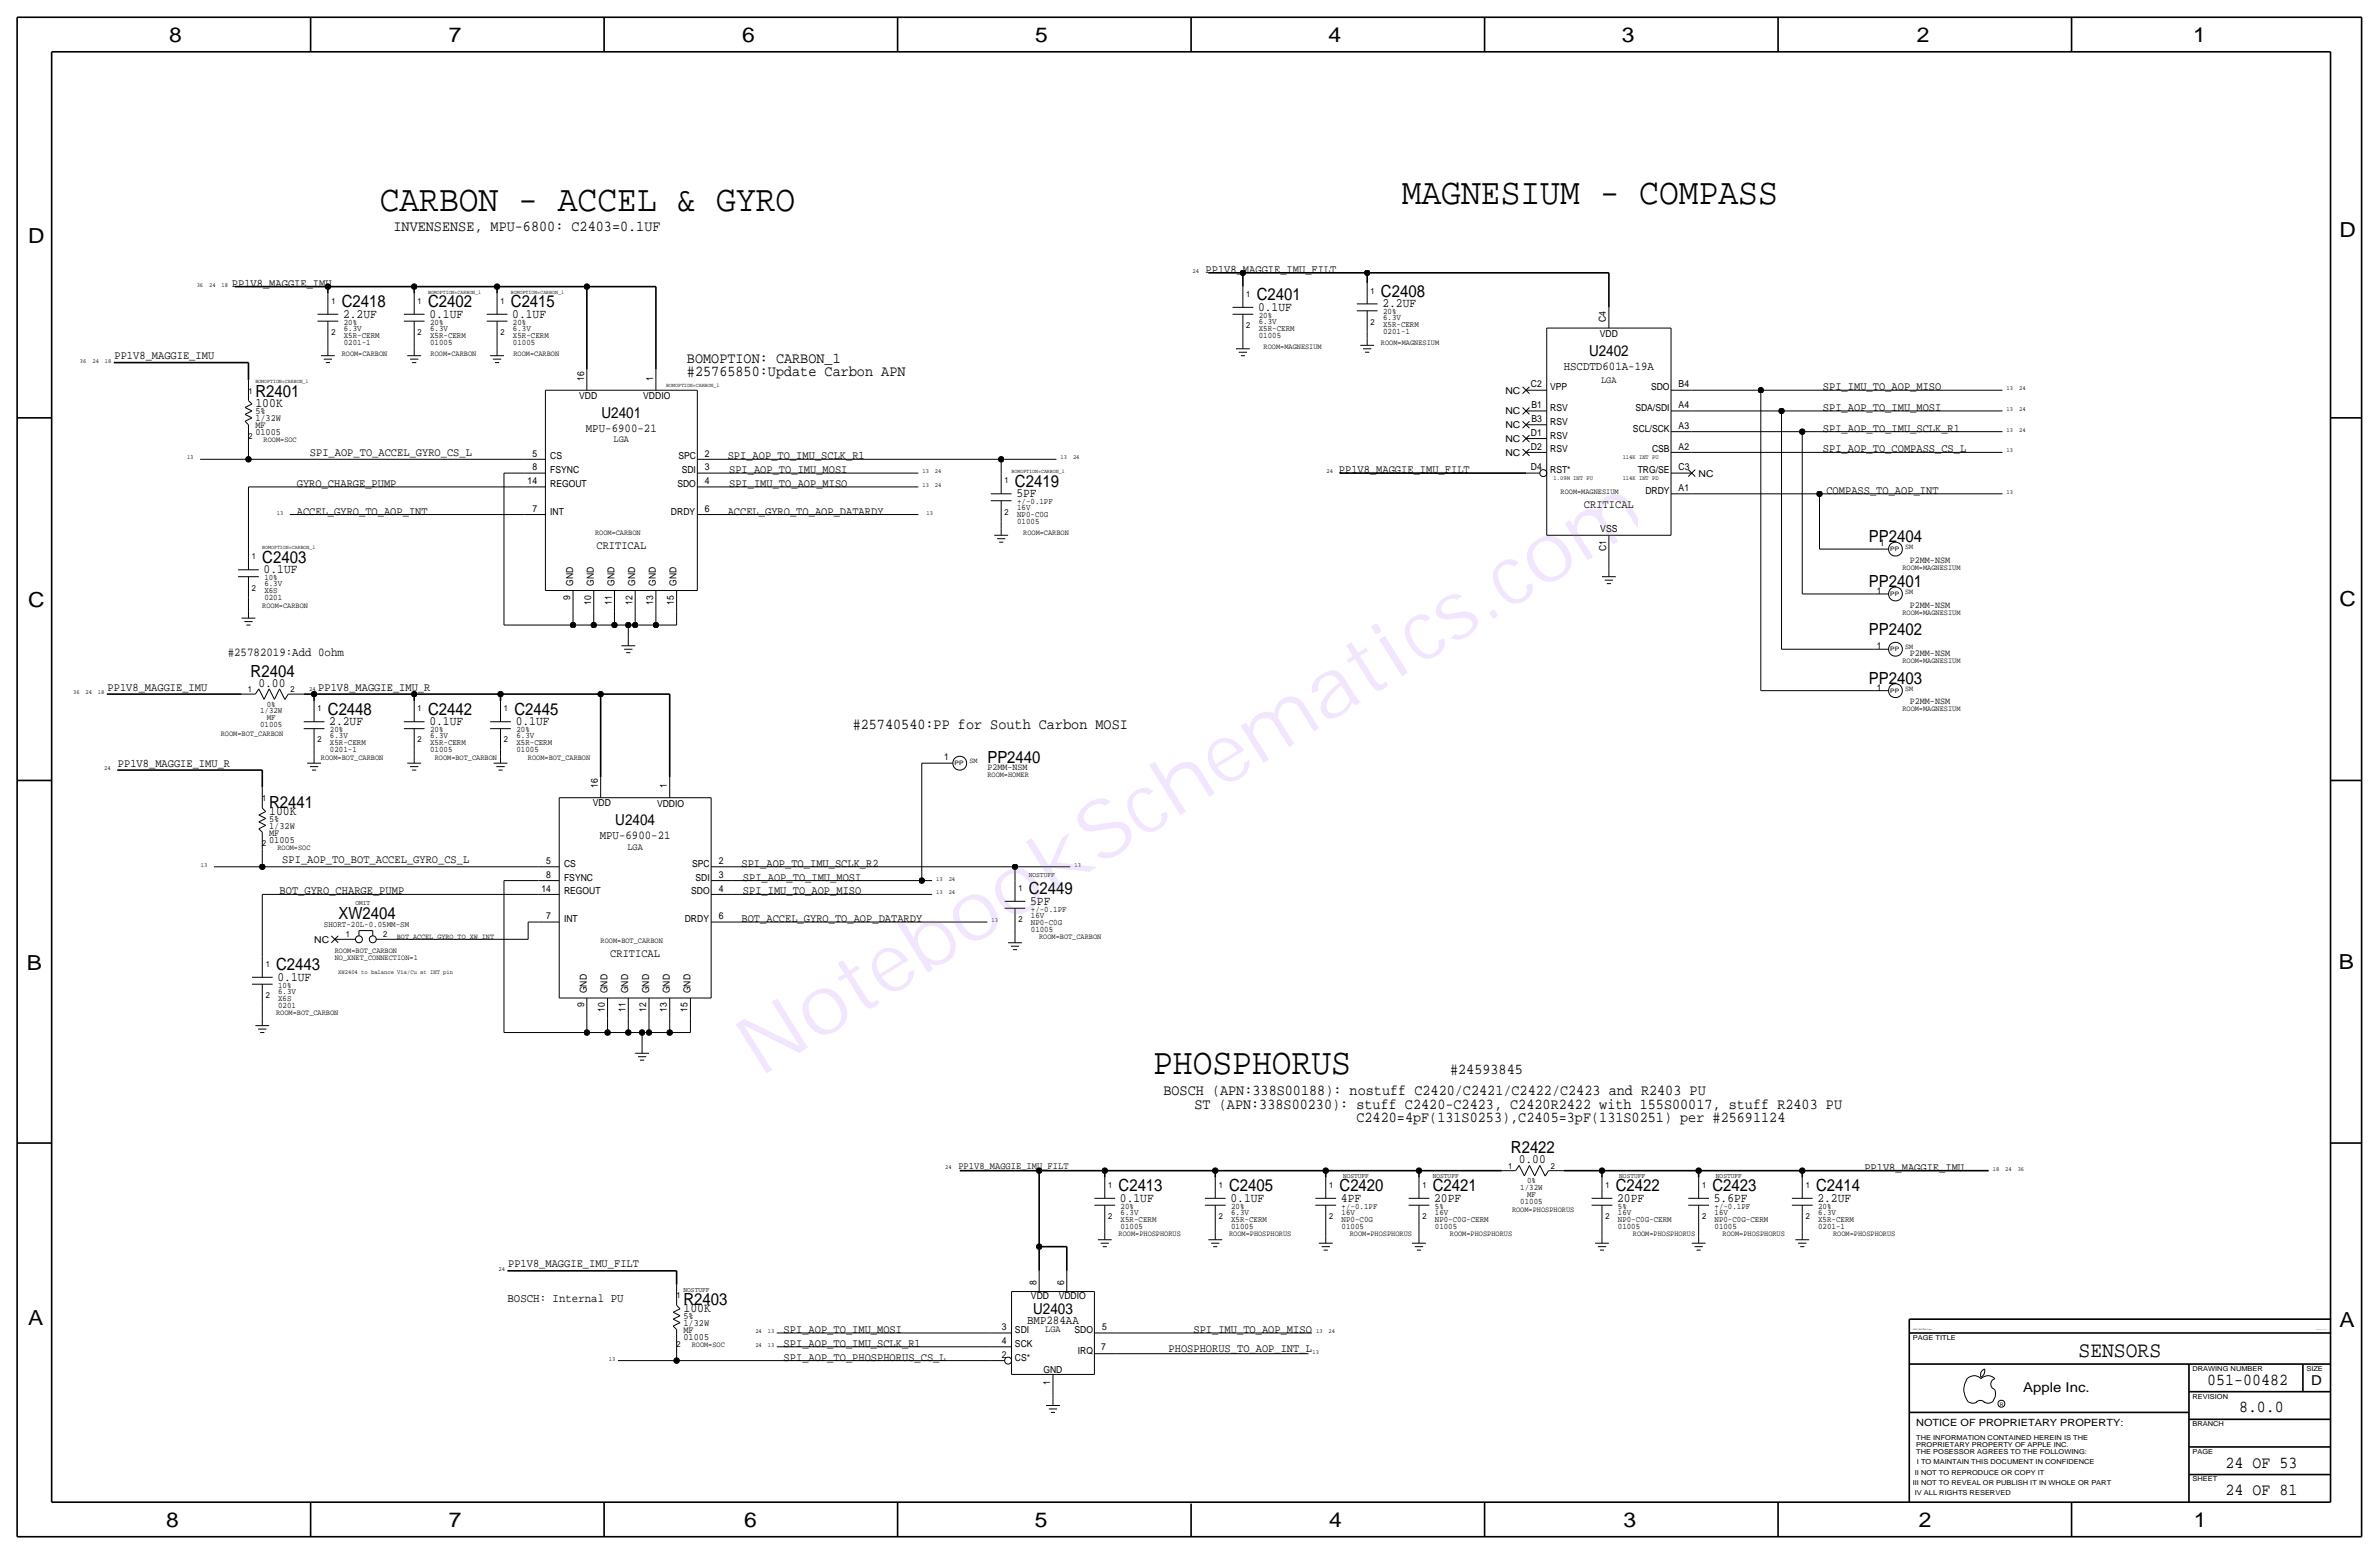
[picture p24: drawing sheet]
<svg xmlns="http://www.w3.org/2000/svg" width="875mm" height="572mm" viewBox="0 0 875 572" stroke-linecap="round" stroke-linejoin="round" font-family="sans-serif">
<defs><g id="words">
<text font-size="30.2" fill="#9f40ff" x="279.3" y="396.5" transform="rotate(-32 279.3 396.5)">NotebookSchematics.com</text>
<g font-size="13.6">
<text x="139.6" y="77.5">CARBON - ACCEL &amp; GYRO</text>
<text x="515.6" y="74.9">MAGNESIUM - COMPASS</text>
<text x="424.1" y="395">PHOSPHORUS</text>
</g>
<text font-size="8.1" x="764.5" y="499.1">SENSORS</text>
<g font-size="7.6">
<text x="62.2" y="15.5">8</text>
<text x="165" y="15.5">7</text>
<text x="273" y="15.5">6</text>
<text x="380.7" y="15.5">5</text>
<text x="488.6" y="15.5">4</text>
<text x="596.6" y="15.5">3</text>
<text x="705.1" y="15.5">2</text>
<text x="806.7" y="15.5">1</text>
<text x="10.4" y="89.4">D</text>
<text x="860.5" y="87.1">D</text>
<text x="10.4" y="223.3">C</text>
<text x="860.5" y="222.8">C</text>
<text x="9.8" y="356.6">B</text>
<text x="860.3" y="356.4">B</text>
<text x="10.4" y="487.4">A</text>
<text x="860.5" y="488.2">A</text>
<text x="61.2" y="561.6">8</text>
<text x="165" y="561.6">7</text>
<text x="273.8" y="561.6">6</text>
<text x="380.7" y="561.6">5</text>
<text x="488.9" y="561.6">4</text>
<text x="597.1" y="561.6">3</text>
<text x="705.8" y="561.6">2</text>
<text x="806.9" y="561.6">1</text>
</g>
<g font-size="6.2">
<text x="125.7" y="113">C2418</text>
<text x="157.4" y="113">C2402</text>
<text x="187.9" y="113">C2415</text>
<text x="462.2" y="110.5">C2401</text>
<text x="507.9" y="109.2">C2408</text>
<text x="93.9" y="146.1">R2401</text>
<text x="373.3" y="179.1">C2419</text>
<text x="687.4" y="199.4">PP2404</text>
<text x="96.5" y="207">C2403</text>
<text x="687.4" y="215.9">PP2401</text>
<text x="687.4" y="233.7">PP2402</text>
<text x="92.2" y="248.9">R2404</text>
<text x="687.4" y="251.5">PP2403</text>
<text x="120.6" y="262.9">C2448</text>
<text x="157.4" y="262.9">C2442</text>
<text x="189.2" y="262.9">C2445</text>
<text x="363.2" y="280.7">PP2440</text>
<text x="99" y="297.2">R2441</text>
<text x="378.4" y="328.9">C2449</text>
<text x="124.5" y="338.1">XW2404</text>
<text x="101.5" y="356.9">C2443</text>
<text x="555.7" y="424.2">R2422</text>
<text x="411.4" y="438.2">C2413</text>
<text x="452.1" y="438.2">C2405</text>
<text x="492.7" y="438.2">C2420</text>
<text x="527" y="438.2">C2421</text>
<text x="594.3" y="438.2">C2422</text>
<text x="629.9" y="438.2">C2423</text>
<text x="668" y="438.2">C2414</text>
<text x="251.4" y="480.1">R2403</text>
<text x="811.9" y="509.3">051-00482</text>
<text x="823.6" y="519.4">8.0.0</text>
<text x="818.6" y="539.7">24 OF 53</text>
<text x="818.6" y="549.9">24 OF 81</text>
</g>
<g font-size="5.6">
<text x="144.7" y="85.1">INVENSENSE, MPU-6800: C2403=0.1UF</text>
<text x="584.5" y="130.8">U2402</text>
<text x="252.7" y="133.4">BOMOPTION: CARBON_1</text>
<text x="252.7" y="138.4">#25765850:Update Carbon APN</text>
<text x="221.2" y="153.7">U2401</text>
<text x="313.6" y="268">#25740540:PP for South Carbon MOSI</text>
<text x="226.3" y="303.5">U2404</text>
<text x="533.4" y="395">#24593845</text>
<text x="427.9" y="402.6">BOSCH (APN:338S00188): nostuff C2420/C2421/C2422/C2423 and R2403 PU</text>
<text x="439.4" y="407.7">ST (APN:338S00230): stuff C2420-C2423, C2420R2422 with 155S00017, stuff R2403 PU</text>
<text x="498.9" y="412.8">C2420=4pF(131S0253),C2405=3pF(131S0251) per #25691124</text>
<text x="380" y="483.4">U2403</text>
</g>
<g font-size="5">
<text x="850.1" y="509.3">D</text>
<text x="744.2" y="511.8">Apple Inc.</text>
</g>
<g font-size="4.7">
<text x="508.5" y="113">2.2UF</text>
<text x="126.2" y="116.8">2.2UF</text>
<text x="157.9" y="116.8">0.1UF</text>
<text x="188.4" y="116.8">0.1UF</text>
<text x="462.7" y="114.3">0.1UF</text>
<text x="93.9" y="149.9">100K</text>
<text x="373.8" y="182.9">5PF</text>
<text x="97" y="210.8">0.1UF</text>
<text x="95" y="252.5">0.00</text>
<text x="121.1" y="266.7">2.2UF</text>
<text x="157.9" y="266.7">0.1UF</text>
<text x="189.7" y="266.7">0.1UF</text>
<text x="99" y="299.7">100K</text>
<text x="378.9" y="332.7">5PF</text>
<text x="102.1" y="360.7">0.1UF</text>
<text x="558.6" y="427.7">0.00</text>
<text x="411.9" y="442">0.1UF</text>
<text x="452.6" y="442">0.1UF</text>
<text x="493.2" y="442">4PF</text>
<text x="527.5" y="442">20PF</text>
<text x="594.8" y="442">20PF</text>
<text x="630.4" y="442">5.6PF</text>
<text x="668.5" y="442">2.2UF</text>
<text x="251.4" y="482.6">100K</text>
</g>
<g font-size="4.4">
<text x="575.2" y="135.9">HSCDTD601A-19A</text>
<text x="215.5" y="158.8">MPU-6900-21</text>
<text x="83.8" y="241.3">#25782019:Add 0ohm</text>
<text x="220.6" y="308.6">MPU-6900-21</text>
<text x="186.6" y="478.8">BOSCH: Internal PU</text>
<text x="377.8" y="486.9">BMP284AA</text>
</g>
<g font-size="4.3">
<text x="443.4" y="100.3">PP1V8_MAGGIE_IMU_FILT</text>
<text x="85.3" y="105.4">PP1V8_MAGGIE_IMU</text>
<text x="42.1" y="132.1">PP1V8_MAGGIE_IMU</text>
<text x="670.5" y="143.5">SPI_IMU_TO_AOP_MISO</text>
<text x="670.5" y="151.1">SPI_AOP_TO_IMU_MOSI</text>
<text x="670.5" y="158.7">SPI_AOP_TO_IMU_SCLK_R1</text>
<text x="114" y="167.6">SPI_AOP_TO_ACCEL_GYRO_CS_L</text>
<text x="670.5" y="166.4">SPI_AOP_TO_COMPASS_CS_L</text>
<text x="267.7" y="168.9">SPI_AOP_TO_IMU_SCLK_R1</text>
<text x="268.2" y="174">SPI_AOP_TO_IMU_MOSI</text>
<text x="492.5" y="174">PP1V8_MAGGIE_IMU_FILT</text>
<text x="109.2" y="179.1">GYRO_CHARGE_PUMP</text>
<text x="268.2" y="179.1">SPI_IMU_TO_AOP_MISO</text>
<text x="671.8" y="181.6">COMPASS_TO_AOP_INT</text>
<text x="109.2" y="189.2">ACCEL_GYRO_TO_AOP_INT</text>
<text x="267.7" y="189.2">ACCEL_GYRO_TO_AOP_DATARDY</text>
<text x="582.6" y="186.7">CRITICAL</text>
<text x="219.4" y="201.9">CRITICAL</text>
<text x="39.6" y="254">PP1V8_MAGGIE_IMU</text>
<text x="117" y="254">PP1V8_MAGGIE_IMU_R</text>
<text x="43.4" y="281.9">PP1V8_MAGGIE_IMU_R</text>
<text x="103.8" y="317.5">SPI_AOP_TO_BOT_ACCEL_GYRO_CS_L</text>
<text x="272.7" y="318.8">SPI_AOP_TO_IMU_SCLK_R2</text>
<text x="273.3" y="323.9">SPI_AOP_TO_IMU_MOSI</text>
<text x="102.8" y="328.9">BOT_GYRO_CHARGE_PUMP</text>
<text x="273.3" y="328.9">SPI_IMU_TO_AOP_MISO</text>
<text x="272.7" y="339.1">BOT_ACCEL_GYRO_TO_AOP_DATARDY</text>
<text x="224.5" y="351.8">CRITICAL</text>
<text x="685.7" y="430.5">PP1V8_MAGGIE_IMU</text>
<text x="186.9" y="466.1">PP1V8_MAGGIE_IMU_FILT</text>
<text x="288.2" y="490.2">SPI_AOP_TO_IMU_MOSI</text>
<text x="439" y="490.2">SPI_IMU_TO_AOP_MISO</text>
<text x="288.2" y="495.3">SPI_AOP_TO_IMU_SCLK_R1</text>
<text x="429.8" y="497.3">PHOSPHORUS_TO_AOP_INT_L</text>
<text x="288.2" y="500.4">SPI_AOP_TO_PHOSPHORUS_CS_L</text>
</g>
<text font-size="3.7" x="704.8" y="524.5">NOTICE OF PROPRIETARY PROPERTY:</text>
<text font-size="3.6" x="352.5" y="430">PP1V8_MAGGIE_IMU_FILT</text>
<g font-size="3.5">
<text x="590.7" y="118.4" transform="rotate(-90 590.7 118.4)">C4</text>
<text x="588.4" y="124">VDD</text>
<text x="214.8" y="140" transform="rotate(-90 214.8 140)">16</text>
<text x="240.2" y="140" transform="rotate(-90 240.2 140)">1</text>
<text x="563.1" y="142.5">C2</text>
<text x="570.2" y="143.5">VPP</text>
<text x="588.9" y="141">LGA</text>
<text x="607.3" y="143.5">SDO</text>
<text x="617.4" y="142.5">B4</text>
<text x="213" y="146.6">VDD</text>
<text x="236.6" y="146.8">VDDIO</text>
<text x="553.7" y="144.8">NC</text>
<text x="93.9" y="152.4">5%</text>
<text x="93.9" y="154.9">1/32W</text>
<text x="553.7" y="152.4">NC</text>
<text x="563.3" y="155.2">B3</text>
<text x="563.3" y="150.1">B1</text>
<text x="570.2" y="151.1">RSV</text>
<text x="601.5" y="151.1">SDA/SDI</text>
<text x="617.4" y="150.1">A4</text>
<text x="93.9" y="157.5">MF</text>
<text x="93.9" y="160">01005</text>
<text x="553.7" y="157.5">NC</text>
<text x="563.1" y="160.3">D1</text>
<text x="570.2" y="156.2">RSV</text>
<text x="570.2" y="161.3">RSV</text>
<text x="600.6" y="158.8">SCL/SCK</text>
<text x="617.4" y="157.7">A3</text>
<text x="195.8" y="167.9">5</text>
<text x="225.7" y="162.6">LGA</text>
<text x="259.3" y="167.9">2</text>
<text x="553.7" y="167.6">NC</text>
<text x="553.7" y="162.6">NC</text>
<text x="563.1" y="165.3">D2</text>
<text x="570.2" y="166.4">RSV</text>
<text x="607.6" y="166.4">CSB</text>
<text x="617.4" y="165.3">A2</text>
<text x="195.8" y="173">8</text>
<text x="202.4" y="168.9">CS</text>
<text x="202.4" y="174">FSYNC</text>
<text x="249.5" y="168.9">SPC</text>
<text x="250.7" y="174">SDI</text>
<text x="259.3" y="173">3</text>
<text x="563.1" y="173">D4</text>
<text x="570.2" y="174">RST*</text>
<text x="602.4" y="174">TRG/SE</text>
<text x="617.4" y="173">C3</text>
<text x="194.1" y="178.1">14</text>
<text x="202.4" y="179.1">REGOUT</text>
<text x="249.2" y="179.1">SDO</text>
<text x="259.3" y="178.1">4</text>
<text x="624.8" y="175.3">NC</text>
<text x="605.2" y="181.6">DRDY</text>
<text x="617.4" y="180.6">A1</text>
<text x="195.8" y="188.2">7</text>
<text x="202.4" y="189.2">INT</text>
<text x="246.8" y="189.2">DRDY</text>
<text x="259.3" y="188.2">6</text>
<text x="588.6" y="195.6">VSS</text>
<text x="590.8" y="202.6" transform="rotate(-90 590.8 202.6)">C1</text>
<text x="691.4" y="200.9">1</text>
<text x="702.5" y="207">P2MM-NSM</text>
<text x="210.8" y="215.4" transform="rotate(-90 210.8 215.4)">GND</text>
<text x="218.4" y="215.4" transform="rotate(-90 218.4 215.4)">GND</text>
<text x="226" y="215.4" transform="rotate(-90 226 215.4)">GND</text>
<text x="233.6" y="215.4" transform="rotate(-90 233.6 215.4)">GND</text>
<text x="241.3" y="215.4" transform="rotate(-90 241.3 215.4)">GND</text>
<text x="248.9" y="215.4" transform="rotate(-90 248.9 215.4)">GND</text>
<text x="209.8" y="220.7" transform="rotate(-90 209.8 220.7)">9</text>
<text x="690.4" y="218.4">1</text>
<text x="217.4" y="222.4" transform="rotate(-90 217.4 222.4)">10</text>
<text x="225" y="222.4" transform="rotate(-90 225 222.4)">11</text>
<text x="232.6" y="222.4" transform="rotate(-90 232.6 222.4)">12</text>
<text x="240.2" y="222.4" transform="rotate(-90 240.2 222.4)">13</text>
<text x="247.9" y="222.4" transform="rotate(-90 247.9 222.4)">15</text>
<text x="702.5" y="223.5">P2MM-NSM</text>
<text x="690.4" y="238.8">1</text>
<text x="702.5" y="241.3">P2MM-NSM</text>
<text x="690.4" y="254">1</text>
<text x="702.5" y="259.1">P2MM-NSM</text>
<text x="347.2" y="279.7">1</text>
<text x="363.2" y="283.2">P2MM-NSM</text>
<text x="219.9" y="289.8" transform="rotate(-90 219.9 289.8)">16</text>
<text x="245.3" y="289.8" transform="rotate(-90 245.3 289.8)">1</text>
<text x="218.1" y="296.4">VDD</text>
<text x="241.7" y="296.6">VDDIO</text>
<text x="99" y="302.3">5%</text>
<text x="99" y="304.8">1/32W</text>
<text x="99" y="309.9">01005</text>
<text x="99" y="307.3">MF</text>
<text x="200.9" y="317.8">5</text>
<text x="230.8" y="312.4">LGA</text>
<text x="264.4" y="317.8">2</text>
<text x="200.9" y="322.8">8</text>
<text x="207.5" y="318.8">CS</text>
<text x="207.5" y="323.9">FSYNC</text>
<text x="254.6" y="318.8">SPC</text>
<text x="255.8" y="323.9">SDI</text>
<text x="264.4" y="322.8">3</text>
<text x="199.1" y="327.9">14</text>
<text x="207.5" y="328.9">REGOUT</text>
<text x="254.2" y="328.9">SDO</text>
<text x="264.4" y="327.9">4</text>
<text x="200.9" y="338.1">7</text>
<text x="207.5" y="339.1">INT</text>
<text x="251.9" y="339.1">DRDY</text>
<text x="264.4" y="338.1">6</text>
<text x="115.6" y="346.7">NC</text>
<text x="215.9" y="365.3" transform="rotate(-90 215.9 365.3)">GND</text>
<text x="223.5" y="365.3" transform="rotate(-90 223.5 365.3)">GND</text>
<text x="231.1" y="365.3" transform="rotate(-90 231.1 365.3)">GND</text>
<text x="238.7" y="365.3" transform="rotate(-90 238.7 365.3)">GND</text>
<text x="246.3" y="365.3" transform="rotate(-90 246.3 365.3)">GND</text>
<text x="253.9" y="365.3" transform="rotate(-90 253.9 365.3)">GND</text>
<text x="214.8" y="370.5" transform="rotate(-90 214.8 370.5)">9</text>
<text x="222.5" y="372.3" transform="rotate(-90 222.5 372.3)">10</text>
<text x="230.1" y="372.3" transform="rotate(-90 230.1 372.3)">11</text>
<text x="237.7" y="372.3" transform="rotate(-90 237.7 372.3)">12</text>
<text x="245.3" y="372.3" transform="rotate(-90 245.3 372.3)">13</text>
<text x="252.9" y="372.3" transform="rotate(-90 252.9 372.3)">15</text>
<text x="381.2" y="472.7" transform="rotate(-90 381.2 472.7)">8</text>
<text x="391.4" y="472.7" transform="rotate(-90 391.4 472.7)">6</text>
<text x="379.2" y="477.9">VDD</text>
<text x="389.4" y="477.8">VDDIO</text>
<text x="251.4" y="485.1">5%</text>
<text x="251.4" y="487.7">1/32W</text>
<text x="251.4" y="490.2">MF</text>
<text x="368.5" y="489.2">3</text>
<text x="373.3" y="490.2">SDI</text>
<text x="384.5" y="490">LGA</text>
<text x="395.2" y="490.2">SDO</text>
<text x="405.3" y="489.2">5</text>
<text x="251.4" y="492.8">01005</text>
<text x="368.5" y="494.3">4</text>
<text x="373.3" y="495.3">SCK</text>
<text x="396.4" y="497.8">IRQ</text>
<text x="405.1" y="496.6">7</text>
<text x="368.5" y="499.4">2</text>
<text x="373.3" y="500.4">CS*</text>
<text x="383.8" y="505">GND</text>
<text x="386.3" y="509.5" transform="rotate(-90 386.3 509.5)">1</text>
</g>
<g font-size="3.1">
<text x="504.1" y="108">1</text>
<text x="121.9" y="111.8">1</text>
<text x="153.6" y="111.8">1</text>
<text x="184.1" y="111.8">1</text>
<text x="458.4" y="109.2">1</text>
<text x="126.4" y="119.4">20%</text>
<text x="158.2" y="119.4">20%</text>
<text x="188.7" y="119.4">20%</text>
<text x="463" y="116.8">20%</text>
<text x="463" y="119.1">6.3V</text>
<text x="504.1" y="119.4">2</text>
<text x="508.7" y="117.9">6.3V</text>
<text x="508.7" y="115.6">20%</text>
<text x="121.9" y="123.2">2</text>
<text x="126.4" y="121.7">6.3V</text>
<text x="126.4" y="124.2">X5R-CERM</text>
<text x="153.6" y="123.2">2</text>
<text x="158.2" y="124.2">X5R-CERM</text>
<text x="158.2" y="121.7">6.3V</text>
<text x="184.1" y="123.2">2</text>
<text x="188.7" y="121.7">6.3V</text>
<text x="188.7" y="124.2">X5R-CERM</text>
<text x="458.4" y="120.7">2</text>
<text x="463" y="121.7">X5R-CERM</text>
<text x="463" y="124.2">01005</text>
<text x="508.7" y="120.4">X5R-CERM</text>
<text x="508.7" y="122.9">0201-1</text>
<text x="126.4" y="126.7">0201-1</text>
<text x="158.2" y="126.7">01005</text>
<text x="188.7" y="126.7">01005</text>
<text x="91.4" y="144.8">1</text>
<text x="91.4" y="161.3">2</text>
<text x="369.5" y="177.8">1</text>
<text x="374.1" y="185.4">+/-0.1PF</text>
<text x="369.5" y="189.2">2</text>
<text x="374.1" y="187.7">16V</text>
<text x="374.1" y="190.2">NP0-C0G</text>
<text x="374.1" y="192.8">01005</text>
<text x="92.7" y="205.7">1</text>
<text x="97.2" y="213.4">10%</text>
<text x="97.2" y="215.6">6.3V</text>
<text x="92.7" y="217.2">2</text>
<text x="97.2" y="220.7">0201</text>
<text x="97.2" y="218.2">X6S</text>
<text x="91.1" y="254.5">1</text>
<text x="106.9" y="254.5">2</text>
<text x="95.6" y="262.4">1/32W</text>
<text x="98.1" y="259.8">0%</text>
<text x="116.8" y="261.6">1</text>
<text x="153.6" y="261.6">1</text>
<text x="185.4" y="261.6">1</text>
<text x="95.6" y="267.5">01005</text>
<text x="98.1" y="264.9">MF</text>
<text x="121.4" y="269.2">20%</text>
<text x="158.2" y="269.2">20%</text>
<text x="189.9" y="269.2">20%</text>
<text x="116.8" y="273.1">2</text>
<text x="121.4" y="271.5">6.3V</text>
<text x="121.4" y="274.1">X5R-CERM</text>
<text x="153.6" y="273.1">2</text>
<text x="158.2" y="271.5">6.3V</text>
<text x="158.2" y="274.1">X5R-CERM</text>
<text x="185.4" y="273.1">2</text>
<text x="189.9" y="274.1">X5R-CERM</text>
<text x="189.9" y="271.5">6.3V</text>
<text x="121.4" y="276.6">0201-1</text>
<text x="158.2" y="276.6">01005</text>
<text x="189.9" y="276.6">01005</text>
<text x="96.5" y="294.6">1</text>
<text x="96.5" y="311.1">2</text>
<text x="374.6" y="327.7">1</text>
<text x="379.2" y="335.3">+/-0.1PF</text>
<text x="119.2" y="340.9">SHORT-20L-0.05MM-SM</text>
<text x="374.6" y="339.1">2</text>
<text x="379.2" y="337.6">16V</text>
<text x="379.2" y="340.1">NP0-C0G</text>
<text x="127.2" y="344.4">1</text>
<text x="140.9" y="344.4">2</text>
<text x="379.2" y="342.6">01005</text>
<text x="97.7" y="355.6">1</text>
<text x="102.3" y="365.5">6.3V</text>
<text x="102.3" y="363.2">10%</text>
<text x="97.7" y="367">2</text>
<text x="102.3" y="370.6">0201</text>
<text x="102.3" y="368">X6S</text>
<text x="554.7" y="429.8">1</text>
<text x="570.4" y="429.8">2</text>
<text x="407.6" y="436.9">1</text>
<text x="448.3" y="436.9">1</text>
<text x="488.9" y="436.9">1</text>
<text x="523.2" y="436.9">1</text>
<text x="559.2" y="437.6">1/32W</text>
<text x="561.7" y="435.1">0%</text>
<text x="590.5" y="436.9">1</text>
<text x="626.1" y="436.9">1</text>
<text x="664.2" y="436.9">1</text>
<text x="559.2" y="442.7">01005</text>
<text x="561.7" y="440.2">MF</text>
<text x="407.6" y="448.3">2</text>
<text x="412.2" y="444.5">20%</text>
<text x="412.2" y="446.8">6.3V</text>
<text x="412.2" y="449.3">X5R-CERM</text>
<text x="448.3" y="448.3">2</text>
<text x="452.8" y="446.8">6.3V</text>
<text x="452.8" y="444.5">20%</text>
<text x="452.8" y="449.3">X5R-CERM</text>
<text x="488.9" y="448.3">2</text>
<text x="493.5" y="444.5">+/-0.1PF</text>
<text x="493.5" y="446.8">16V</text>
<text x="493.5" y="449.3">NP0-C0G</text>
<text x="523.2" y="448.3">2</text>
<text x="527.8" y="449.3">NP0-C0G-CERM</text>
<text x="527.8" y="444.5">5%</text>
<text x="527.8" y="446.8">16V</text>
<text x="590.5" y="448.3">2</text>
<text x="595.1" y="449.3">NP0-C0G-CERM</text>
<text x="595.1" y="446.8">16V</text>
<text x="595.1" y="444.5">5%</text>
<text x="626.1" y="448.3">2</text>
<text x="630.6" y="449.3">NP0-C0G-CERM</text>
<text x="630.6" y="446.8">16V</text>
<text x="630.6" y="444.5">+/-0.1PF</text>
<text x="664.2" y="448.3">2</text>
<text x="668.7" y="444.5">20%</text>
<text x="668.7" y="449.3">X5R-CERM</text>
<text x="668.7" y="446.8">6.3V</text>
<text x="412.2" y="451.9">01005</text>
<text x="452.8" y="451.9">01005</text>
<text x="493.5" y="451.9">01005</text>
<text x="527.8" y="451.9">01005</text>
<text x="595.1" y="451.9">01005</text>
<text x="630.6" y="451.9">01005</text>
<text x="668.7" y="451.9">0201-1</text>
<text x="248.9" y="477.5">1</text>
<text x="248.9" y="495.3">2</text>
</g>
<g font-size="2.9">
<text x="125.7" y="130.8">ROOM=CARBON</text>
<text x="158.4" y="130.8">ROOM=CARBON</text>
<text x="188.9" y="130.8">ROOM=CARBON</text>
<text x="464.8" y="128.3">ROOM=MAGNESIUM</text>
<text x="507.9" y="127">ROOM=MAGNESIUM</text>
<text x="96.9" y="162.6">ROOM=SOC</text>
<text x="574" y="181.6">ROOM=MAGNESIUM</text>
<text x="218.9" y="196.8">ROOM=CARBON</text>
<text x="376.4" y="196.8">ROOM=CARBON</text>
<text x="699.7" y="209.6">ROOM=MAGNESIUM</text>
<text x="96.5" y="223.5">ROOM=CARBON</text>
<text x="699.7" y="226.1">ROOM=MAGNESIUM</text>
<text x="699.7" y="243.8">ROOM=MAGNESIUM</text>
<text x="699.7" y="261.6">ROOM=MAGNESIUM</text>
<text x="81.2" y="270.5">ROOM=BOT_CARBON</text>
<text x="118.1" y="279.4">ROOM=BOT_CARBON</text>
<text x="159.9" y="279.4">ROOM=BOT_CARBON</text>
<text x="194.2" y="279.4">ROOM=BOT_CARBON</text>
<text x="363.2" y="285.8">ROOM=HOMER</text>
<text x="102" y="312.4">ROOM=SOC</text>
<text x="220.9" y="346.7">ROOM=BOT_CARBON</text>
<text x="382.2" y="345.4">ROOM=BOT_CARBON</text>
<text x="123.1" y="350.5">ROOM=BOT_CARBON</text>
<text x="123.1" y="353.1">NO_XNET_CONNECTION=1</text>
<text x="101.5" y="373.4">ROOM=BOT_CARBON</text>
<text x="556.1" y="445.8">ROOM=PHOSPHORUS</text>
<text x="411.4" y="454.7">ROOM=PHOSPHORUS</text>
<text x="452.1" y="454.7">ROOM=PHOSPHORUS</text>
<text x="496.4" y="454.7">ROOM=PHOSPHORUS</text>
<text x="533.3" y="454.7">ROOM=PHOSPHORUS</text>
<text x="600.6" y="454.7">ROOM=PHOSPHORUS</text>
<text x="633.6" y="454.7">ROOM=PHOSPHORUS</text>
<text x="674.2" y="454.7">ROOM=PHOSPHORUS</text>
<text x="254.4" y="495.3">ROOM=SOC</text>
</g>
<g font-size="2.8">
<text x="700.8" y="201.9">SM</text>
<text x="700.8" y="218.4">SM</text>
<text x="700.8" y="238.8">SM</text>
<text x="700.8" y="254">SM</text>
<text x="356.6" y="280.7">SM</text>
<text x="146" y="345.4">BOT_ACCEL_GYRO_TO_XW_INT</text>
</g>
<g font-size="2.6">
<text x="378.4" y="322.6">NOSTUFF</text>
<text x="130.8" y="332.7">OMIT</text>
<text x="494" y="433.1">NOSTUFF</text>
<text x="527" y="433.1">NOSTUFF</text>
<text x="595.6" y="433.1">NOSTUFF</text>
<text x="631.1" y="433.1">NOSTUFF</text>
<text x="251.4" y="475">NOSTUFF</text>
</g>
<g font-size="2.5">
<text x="703.5" y="492.8">PAGE TITLE</text>
<text x="806.4" y="504.2">DRAWING NUMBER</text>
<text x="848.3" y="504.2">SIZE</text>
<text x="806.4" y="514.4">REVISION</text>
<text x="806.4" y="524.5">BRANCH</text>
<text x="704.8" y="532.1">PROPRIETARY PROPERTY OF APPLE INC.</text>
<text x="704.8" y="529.6">THE INFORMATION CONTAINED HEREIN IS THE</text>
<text x="704.8" y="534.7">THE POSESSOR AGREES TO THE FOLLOWING:</text>
<text x="705.1" y="538.5">I TO MAINTAIN THIS DOCUMENT IN CONFIDENCE</text>
<text x="806.4" y="534.7">PAGE</text>
<text x="704.3" y="542.3">II NOT TO REPRODUCE OR COPY IT</text>
<text x="806.4" y="544.8">SHEET</text>
<text x="703.5" y="546.1">III NOT TO REVEAL OR PUBLISH IT IN WHOLE OR PART</text>
<text x="704.3" y="549.9">IV ALL RIGHTS RESERVED</text>
</g>
<g font-size="2.3">
<text x="438.6" y="100.3">24</text>
<text x="72.3" y="105.4">36</text>
<text x="76.9" y="105.4">24</text>
<text x="81.5" y="105.4">18</text>
<text x="29.4" y="133.3">36</text>
<text x="34" y="133.3">24</text>
<text x="38.6" y="133.3">18</text>
<text x="738.1" y="143.5">13</text>
<text x="742.6" y="143.5">24</text>
<text x="738.1" y="151.1">13</text>
<text x="742.6" y="151.1">24</text>
<text x="738.1" y="158.8">13</text>
<text x="742.6" y="158.8">24</text>
<text x="738.1" y="166.4">13</text>
<text x="68.8" y="168.9">13</text>
<text x="339.3" y="174">13</text>
<text x="343.9" y="174">24</text>
<text x="390.1" y="168.9">13</text>
<text x="394.7" y="168.9">24</text>
<text x="487.9" y="174">24</text>
<text x="596.8" y="168.9">114K INT PU</text>
<text x="339.3" y="179.1">13</text>
<text x="343.9" y="179.1">24</text>
<text x="571.4" y="176.5">1.09M INT PU</text>
<text x="596.8" y="176.5">114K INT PD</text>
<text x="738.1" y="181.6">13</text>
<text x="101.8" y="189.2">13</text>
<text x="340.8" y="189.2">13</text>
<text x="695.3" y="202.7">PP</text>
<text x="695.3" y="219.2">PP</text>
<text x="695.3" y="239.5">PP</text>
<text x="26.9" y="255.3">36</text>
<text x="31.4" y="255.3">24</text>
<text x="36" y="255.3">18</text>
<text x="113.7" y="254">24</text>
<text x="695.3" y="254.8">PP</text>
<text x="351.1" y="281.4">PP</text>
<text x="38.3" y="283.2">24</text>
<text x="73.9" y="318.8">13</text>
<text x="344.4" y="323.9">13</text>
<text x="348.9" y="323.9">24</text>
<text x="395.2" y="318.8">13</text>
<text x="344.4" y="328.9">13</text>
<text x="348.9" y="328.9">24</text>
<text x="364.7" y="339.1">13</text>
<text x="124.4" y="358.1">XW2404 to balance Via/Cu at INT pin</text>
<text x="347.7" y="430">24</text>
<text x="733" y="430.5">18</text>
<text x="737.6" y="430.5">24</text>
<text x="742.1" y="430.5">36</text>
<text x="183.3" y="467.4">24</text>
<text x="277.8" y="490.2">24</text>
<text x="282.4" y="490.2">13</text>
<text x="484.1" y="490.2">13</text>
<text x="488.6" y="490.2">24</text>
<text x="277.8" y="495.3">24</text>
<text x="282.4" y="495.3">13</text>
<text x="482.8" y="497.8">13</text>
<text x="224" y="500.4">13</text>
</g>
<g font-size="2">
<text x="157.4" y="107.9">BOMOPTION=CARBON_1</text>
<text x="187.9" y="107.9">BOMOPTION=CARBON_1</text>
<text x="93.9" y="141">BOMOPTION=CARBON_1</text>
<text x="245.1" y="142.2">BOMOPTION=CARBON_1</text>
<text x="372.1" y="174">BOMOPTION=CARBON_1</text>
<text x="96.5" y="201.9">BOMOPTION=CARBON_1</text>
</g>
<text font-size="1.8" x="735.5" y="516.9">R</text>
<text font-size=".8" x="703.5" y="488.9">SYNC_MASTER=Sync</text>
<text font-size=".4" x="851.9" y="488.9">SYNC_DATE=06/06/2016</text>
</g></defs>
<g fill="none" stroke="#000" stroke-width=".37">
<path d="M116.8 115.6h7.6zM116.8 118.1h7.6zM120.6 108v7.6zM120.6 118.1v7.6zM148.5 115.6h7.7zM148.5 118.1h7.7zM152.3 108v7.6zM152.3 118.1v7.6zM179 115.6h7.6zM179 118.1h7.6zM182.8 108v7.6zM182.8 118.1v7.6z"/>
<path d="M453.3 115.6h7.7zM453.3 113h7.7zM457.2 105.4v7.6zM457.2 115.6v7.6zM499.1 114.3h7.6zM499.1 111.8h7.6zM502.9 104.1v7.7zM502.9 114.3v7.6zM591.8 113v7.7zM91.4 139.7v7.6zM118.1 130.8h5zM119.1 132.1h3z"/>
<path d="M119.8 133.4h1.6zM120.6 125.7v2.6zM120.6 128.3v2.5zM149.8 130.8h5.1zM150.8 132.1h3.1zM151.6 133.4h1.5zM152.3 125.7v2.6zM152.3 128.3v2.5zM180.3 130.8h5.1zM181.3 132.1h3.1zM182.1 133.4h1.5zM182.8 125.7v2.6z"/>
<path d="M182.8 128.3v2.5zM215.8 135.9v7.6zM241.2 135.9v7.6zM454.6 128.3h5.1zM455.6 129.5h3.1zM456.4 130.8h1.5zM457.2 123.2v2.5zM457.2 125.7v2.6zM500.3 127h5.1zM501.3 128.3h3.1zM502.1 129.5h1.5zM502.9 121.9v2.6z"/>
<path d="M502.9 124.5v2.5zM568.9 120.7h45.7zM568.9 120.7v76.2zM614.6 120.7v76.2zM90.1 154.9l1.3 1.3zM90.1 152.4l2.6 1.3zM90.1 149.9l2.6 1.2zM90.1 149.9l2.6-1.3zM90.1 154.9l2.6-1.2zM90.1 152.4l2.6-1.3zM91.4 156.2v6.4zM91.4 147.3l1.3 1.3z"/>
<path d="M200.6 143.5v73.7zM200.6 143.5h55.9zM256.5 143.5v73.7zM560 149.9l2.6 2.5zM560 142.2l2.6 2.6zM560 154.9l2.6 2.6zM561.3 151.1h7.6zM561.3 143.5h7.6zM561.3 156.2h7.6zM562.6 149.9l-2.6 2.5zM562.6 142.2l-2.6 2.6zM562.6 154.9l-2.6 2.6z"/>
<path d="M614.6 151.1h7.7zM614.6 158.8h7.7zM614.6 143.5h7.7zM622.3 158.8h40.6zM622.3 151.1h33zM622.3 143.5h25.4zM647.7 143.5v110.5zM647.7 143.5h88.9zM655.3 151.1v87.7zM655.3 151.1h81.3zM662.9 158.8v59.6zM662.9 158.8h73.7z"/>
<path d="M73.6 168.9h17.8zM91.4 168.9h101.6zM91.4 162.6v6.3zM91.4 179.1v22.8zM91.4 179.1h101.6zM185.4 174v55.9zM185.4 174h7.6zM193 168.9h7.6zM193 174h7.6zM193 179.1h7.6zM256.5 174h7.6zM256.5 179.1h7.6z"/>
<path d="M256.5 168.9h7.6zM264.1 168.9h104.1zM264.1 174h73.7zM264.1 179.1h73.7zM368.3 168.9h20.3zM368.3 168.9v5.1zM368.3 174v7.6zM560 165.1l2.6 2.5zM560 162.6l2.6-2.6zM560 160l2.6 2.6zM561.3 174h5.1zM561.3 161.3h7.6z"/>
<path d="M561.3 166.4h7.6zM562.6 165.1l-2.6 2.5zM614.6 166.4h7.7zM614.6 174h7.7zM621 175.3l2.5-2.6zM621 172.7l2.5 2.6zM622.3 166.4h114.3zM106.6 189.2h86.4zM193 189.2h7.6zM256.5 189.2h7.6zM264.1 189.2h73.7zM364.4 184.2h7.7z"/>
<path d="M364.4 181.6h7.7zM365.7 196.9h5.1zM366.7 198.1h3.1zM367.5 199.4h1.5zM368.3 191.8v2.5zM368.3 194.3v2.6zM368.3 184.1v7.7zM568.9 196.9h45.7zM591.8 196.8v7.7zM614.6 181.6h7.7zM622.3 181.6h46.9zM669.2 181.6v20.3z"/>
<path d="M669.2 181.6h67.4zM87.6 212.1h7.6zM87.6 209.6h7.6zM91.4 219.7v5.1zM91.4 201.9v7.7zM91.4 212.1v7.6zM200.6 217.2h55.9zM210.8 217.2v7.6zM218.4 217.2v7.6zM226 217.2v7.6zM233.6 217.2v7.6zM241.2 217.2v7.6z"/>
<path d="M248.9 217.2v7.6zM589.2 212.1h5.1zM590.2 213.4h3.1zM591 214.6h1.5zM591.8 204.5v5.1zM591.8 209.6v2.5zM662.9 218.4h26.7zM669.2 201.9h20.4zM689.6 201.9h5zM689.6 218.4h5zM88.8 227.3h5.1zM89.9 228.6h3z"/>
<path d="M90.6 229.9h1.6zM91.4 224.8v2.5zM185.4 229.9h25.4zM210.8 229.9h7.6zM210.8 224.8v5.1zM218.4 224.8v5.1zM218.4 229.9h7.6zM226 224.8v5.1zM226 229.9h5.1zM228.5 237.5h5.1zM229.6 238.8h3zM231.1 229.9h2.5z"/>
<path d="M231.1 229.9v5.1zM231.1 235v2.5zM233.6 224.8v5.1zM233.6 229.9h7.6zM241.2 229.9h7.7zM241.2 224.8v5.1zM248.9 224.8v5.1zM655.3 238.8h34.3zM689.6 238.8h5zM88.8 255.3h5.1zM95.2 253.3l1.9 3.9zM95.2 253.3l-1.3 2z"/>
<path d="M99 253.3l-1.9 3.9zM99 253.3l1.9 3.9zM102.8 253.3l-1.9 3.9zM102.8 253.3l1.9 3.9zM106 255.3l-1.3 2zM106 255.3h5.7zM115.5 257.8v7.6zM152.3 257.8v7.6zM184.1 257.8v7.6zM230.3 240h1.6zM647.7 254h41.9zM689.6 254h5z"/>
<path d="M111.7 265.4h7.6zM111.7 268h7.6zM115.5 275.6v2.5zM115.5 278.1v2.6zM115.5 268v7.6zM148.5 265.4h7.7zM148.5 268h7.7zM152.3 275.6v2.5zM152.3 268v7.6zM152.3 278.1v2.6zM180.3 265.4h7.6zM180.3 268h7.6z"/>
<path d="M184.1 275.6v2.5zM184.1 278.1v2.6zM184.1 268v7.6zM95.2 299.7l2.5 1.3zM95.2 299.7l2.5-1.2zM96.5 289.6v7.6zM96.5 297.2l1.2 1.3zM113 280.7h5.1zM114 281.9h3zM114.8 283.2h1.5zM149.8 280.7h5.1zM150.8 281.9h3.1z"/>
<path d="M151.6 283.2h1.5zM181.6 280.7h5zM182.6 281.9h3zM183.3 283.2h1.6zM205.7 293.4h55.9zM205.7 293.4v73.6zM220.9 285.8v7.6zM246.3 285.8v7.6zM261.6 293.4v73.6zM339 280.7h6.4zM339 280.7v43.1zM345.4 280.7h5.1z"/>
<path d="M78.7 318.8h17.8zM95.2 304.8l1.3 1.3zM95.2 302.3l2.5 1.2zM95.2 304.8l2.5-1.3zM95.2 302.3l2.5-1.3zM96.5 318.8h101.6zM96.5 312.4v6.4zM96.5 306.1v6.3zM198.1 318.8h7.6zM261.6 318.8h7.6zM269.2 318.8h104.1zM373.3 318.8h20.4z"/>
<path d="M373.3 318.8v5zM96.5 328.9v22.9zM96.5 328.9h101.6zM185.4 323.9h12.7zM185.4 323.9v55.8zM194.3 339.1h3.8zM194.3 339.1v6.3zM198.1 323.9h7.6zM198.1 339.1h7.6zM198.1 328.9h7.6zM261.6 339.1h7.6zM261.6 323.9h7.6z"/>
<path d="M261.6 328.9h7.6zM269.2 339.1h94zM269.2 323.9h69.8zM269.2 328.9h73.6zM339 323.9h3.8zM369.5 331.5h7.6zM369.5 334h7.6zM373.3 323.9v7.6zM373.3 334v7.6zM92.7 359.4h7.6zM96.5 351.8v7.6zM121.9 344.2l2.5 2.5z"/>
<path d="M123.1 345.4h7.7zM124.4 344.2l-2.5 2.5zM132 342.2h5.1zM132 342.2v2zM137.1 342.2v2zM138.4 345.4h7.6zM146 345.4h48.3zM370.8 346.7h5.1zM371.8 348h3.1zM372.6 349.2h1.5zM373.3 341.6v2.6zM373.3 344.2v2.5z"/>
<path d="M92.7 362h7.6zM93.9 377.2h5.1zM94.9 378.5h3.1zM95.7 379.7h1.5zM96.5 369.6v5zM96.5 374.6v2.6zM96.5 361.9v7.7zM185.4 379.7h30.4zM205.7 367h55.9zM215.8 379.7h7.7zM215.8 374.6v5.1zM215.8 367v7.6z"/>
<path d="M223.5 379.7h7.6zM223.5 374.6v5.1zM223.5 367v7.6zM231.1 379.7h5.1zM231.1 374.6v5.1zM231.1 367v7.6zM236.2 379.7v5.1zM236.2 379.7h2.5zM238.7 379.7h7.6zM238.7 374.7v5zM238.7 367v7.6zM246.3 374.6v5.1z"/>
<path d="M246.3 367v7.6zM246.3 379.7h7.6zM253.9 374.6v5.1zM253.9 367v7.6zM233.6 387.4h5.1zM234.6 388.6h3.1zM235.4 389.9h1.5zM236.2 384.8v2.5zM406.4 433.1v7.6zM447 433.1v7.6zM487.6 433.1v7.6zM521.9 433.1v7.6z"/>
<path d="M552.4 430.5h5.1zM558.8 428.6l1.9 3.9zM558.8 428.6l-1.3 1.9zM562.6 428.6l-1.9 3.9zM562.6 428.6l1.9 3.9zM566.4 428.6l-1.9 3.9zM566.4 428.6l1.9 3.9zM569.6 430.5h5.7zM569.6 430.5l-1.3 2.1zM589.2 433.1v7.6zM624.8 433.1v7.6zM662.9 433.1v7.6z"/>
<path d="M402.5 443.2h7.7zM402.5 440.7h7.7zM403.8 455.9h5.1zM404.8 457.2h3.1zM405.6 458.5h1.5zM406.4 450.9v2.5zM406.4 443.2v7.7zM406.4 453.4v2.5zM443.2 443.2h7.6zM443.2 440.7h7.6zM444.5 455.9h5zM445.5 457.2h3z"/>
<path d="M446.2 458.5h1.6zM447 450.9v2.5zM447 443.2v7.7zM447 453.4v2.5zM483.8 440.7h7.6zM483.8 443.2h7.6zM485.1 457.2h5.1zM486.1 458.5h3.1zM486.9 459.7h1.5zM487.6 450.8v3.9zM487.6 454.7v2.5zM487.6 443.2v7.7z"/>
<path d="M518.1 443.2h7.6zM518.1 440.7h7.6zM519.4 457.2h5.1zM520.4 458.5h3zM521.2 459.7h1.5zM521.9 450.8v3.9zM521.9 443.2v7.7zM521.9 454.7v2.5zM585.4 440.7h7.6zM585.4 443.2h7.6zM586.7 457.2h5.1zM587.7 458.5h3.1z"/>
<path d="M588.5 459.7h1.5zM589.2 450.8v3.9zM589.2 443.2v7.7zM589.2 454.7v2.5zM621 443.2h7.6zM621 440.7h7.6zM622.3 457.2h5zM623.3 458.5h3zM624 459.7h1.6zM624.8 450.8v3.9zM624.8 454.7v2.5zM624.8 443.2v7.7z"/>
<path d="M659.1 443.2h7.6zM659.1 440.7h7.6zM660.4 455.9h5zM661.4 457.2h3zM662.1 458.5h1.6zM662.9 450.9v2.5zM662.9 453.4v2.5zM662.9 443.2v7.7zM248.9 472.4v7.7zM372.1 475v30.5zM372.1 475h30.4zM382.2 467.4v7.6z"/>
<path d="M392.4 467.4v7.6zM402.5 475v30.5zM247.6 487.7l1.3 1.2zM247.6 485.1l2.5 1.3zM247.6 482.6l2.5 1.3zM247.6 482.6l2.5-1.3zM247.6 487.7l2.5-1.3zM247.6 485.1l2.5-1.2zM248.9 495.3v5.1zM248.9 488.9v6.4zM248.9 480.1l1.2 1.2zM285.7 495.3h78.7z"/>
<path d="M285.7 490.2h78.7zM364.4 495.3h7.7zM364.4 490.2h7.7zM402.5 490.2h7.7zM402.5 497.8h7.7zM410.2 497.8h71.1zM410.2 490.2h72.4zM227.3 500.4h21.6zM248.9 500.4h115.5zM364.4 500.4h5.1zM372.1 505.5h30.4zM384.8 516.9h5z"/>
<path d="M385.8 518.2h3zM386.5 519.4h1.6zM387.3 513.1v1.3zM387.3 514.4v2.5zM387.3 505.5v7.6zM724.1 515.6l.5 .2a2.67 2.67 0 0 0 2.5-.2M726.8 515.7a2.09 2.09 0 0 1 3.1 0M728.6 506.5a2.69 2.69 0 0 0 1.3-3 2.26 2.26 0 0 0-1.3 3M729.7 515.6l.4 .2a2.67 2.67 0 0 0 2.6-.2M733.7 511.1a4.5 4.5 0 0 1-1 4.6M733.8 511a2.08 2.08 0 0 1-1.6-2 2.08 2.08 0 0 1 1.6-2 3.4 3.4 0 0 0-5.1 0 3.6 3.6 0 0 0-3.9-.8 3.6 3.6 0 0 0-2.3 3.3 7.1 7.1 0 0 0 1.6 6.2"/>
<circle cx="567.6" cy="174" r="1.28"/>
<circle cx="697.2" cy="202" r="2.56"/>
<circle cx="697.2" cy="218.5" r="2.56"/>
<circle cx="697.2" cy="238.8" r="2.56"/>
<circle cx="697.2" cy="254" r="2.56"/>
<circle cx="353" cy="280.7" r="2.56"/>
<circle cx="132" cy="345.5" r="1.28"/>
<circle cx="137.1" cy="345.5" r="1.28"/>
<circle cx="370.8" cy="500.4" r="1.28"/>
<circle cx="736.1" cy="516.2" r="1.28"/>
</g>
<g fill="none" stroke="#000" stroke-width=".6" stroke-linecap="butt">
<path d="M6.3 6.4v558.7zM6.3 6.4h862.3zM19 19.1v533.4zM19 19.1h838.2zM114.2 6.4v12.7zM222.2 6.4v12.7zM330.1 6.4v12.7zM438.1 6.4v12.7zM546.1 6.4v12.7zM654 6.4v12.7zM762 6.4v12.7zM857.2 19.1v533.4z"/>
<path d="M868.6 6.4v558.7zM86.3 105.4h34.3zM120.6 105.4h31.7zM120.6 105.4v2.6zM152.3 105.4h30.5zM152.3 105.4v2.6zM182.8 105.4v2.6zM182.8 105.4h33zM215.8 105.4h25.4zM215.8 105.4v30.5zM241.2 105.4v30.5zM444.5 100.3h12.7z"/>
<path d="M457.2 100.3h45.7zM457.2 100.3v5.1zM502.9 100.3h88.9zM502.9 100.3v3.8zM591.8 100.3v12.7zM41.9 133.4h49.5zM91.4 133.4v6.3zM6.3 153.7h12.7zM857.2 153.7h11.4zM492.7 174h68.6zM39.3 255.3h49.5zM111.7 255.3h3.8z"/>
<path d="M115.5 255.3h36.8zM115.5 255.3v2.5zM152.3 255.3h31.8zM152.3 255.3v2.5zM184.1 255.3h36.8zM184.1 255.3v2.5zM220.9 255.3h25.4zM220.9 255.3v30.5zM246.3 255.3v30.5zM6.3 287h12.7zM43.1 283.2h53.4zM96.5 283.2v6.4z"/>
<path d="M857.2 287h11.4zM6.3 420.4h12.7zM353 430.5h29.2zM382.2 430.5v28zM382.2 430.5h24.2zM406.4 430.5h40.6zM406.4 430.5v2.6zM447 430.5h40.6zM447 430.5v2.6zM487.6 430.5h34.3zM487.6 430.5v2.6zM521.9 430.5h30.5z"/>
<path d="M521.9 430.5v2.6zM575.3 430.5h13.9zM589.2 430.5h35.6zM589.2 430.5v2.6zM624.8 430.5h38.1zM624.8 430.5v2.6zM662.9 430.5h68.6zM662.9 430.5v2.6zM857.2 420.4h11.4zM382.2 458.5v8.9zM382.2 458.5h10.2zM392.4 458.5v8.9z"/>
<path d="M186.6 467.4h62.3zM248.9 467.4v5zM702.3 485.1v5.1zM702.3 485.1h154.9zM702.3 490.2v62.3zM702.3 490.2h154.9zM702.3 519.4h102.8zM702.3 501.6h154.9zM805.1 501.6v50.8zM805.1 511.8h52.1zM847 501.6v10.2zM805.1 522h52.1z"/>
<path d="M805.1 532.1h52.1zM19 552.4h838.2zM114.2 552.4v12.7zM222.2 552.4v12.7zM330.1 552.4v12.7zM438.1 553v12.1zM546.1 552.4v12.7zM654 552.4v12.7zM762 552.4v12.7zM805.1 542.3h52.1zM6.3 565.1h862.3z"/>
</g>
<g fill="#000" stroke="#000" stroke-width=".37">
<circle cx="120.6" cy="105.4" r="1.02"/>
<circle cx="152.3" cy="105.4" r="1.02"/>
<circle cx="182.8" cy="105.4" r="1.02"/>
<circle cx="215.8" cy="105.4" r="1.02"/>
<circle cx="457.2" cy="100.3" r="1.02"/>
<circle cx="502.9" cy="100.3" r="1.02"/>
<circle cx="647.7" cy="143.5" r="1.02"/>
<circle cx="655.3" cy="151.1" r="1.02"/>
<circle cx="662.9" cy="158.7" r="1.02"/>
<circle cx="91.4" cy="168.9" r="1.02"/>
<circle cx="368.3" cy="168.9" r="1.02"/>
<circle cx="669.2" cy="181.6" r="1.02"/>
<circle cx="210.8" cy="229.9" r="1.02"/>
<circle cx="218.4" cy="229.9" r="1.02"/>
<circle cx="226" cy="229.9" r="1.02"/>
<circle cx="231.1" cy="229.9" r="1.02"/>
<circle cx="233.6" cy="229.9" r="1.02"/>
<circle cx="241.2" cy="229.9" r="1.02"/>
<circle cx="115.5" cy="255.3" r="1.02"/>
<circle cx="152.3" cy="255.3" r="1.02"/>
<circle cx="184.1" cy="255.3" r="1.02"/>
<circle cx="220.9" cy="255.3" r="1.02"/>
<circle cx="96.5" cy="318.8" r="1.02"/>
<circle cx="373.3" cy="318.8" r="1.02"/>
<circle cx="339" cy="323.8" r="1.02"/>
<circle cx="215.8" cy="379.7" r="1.02"/>
<circle cx="223.5" cy="379.7" r="1.02"/>
<circle cx="231.1" cy="379.7" r="1.02"/>
<circle cx="236.2" cy="379.7" r="1.02"/>
<circle cx="238.7" cy="379.7" r="1.02"/>
<circle cx="246.3" cy="379.7" r="1.02"/>
<circle cx="382.2" cy="430.5" r="1.02"/>
<circle cx="406.4" cy="430.5" r="1.02"/>
<circle cx="447" cy="430.5" r="1.02"/>
<circle cx="487.6" cy="430.5" r="1.02"/>
<circle cx="521.9" cy="430.5" r="1.02"/>
<circle cx="589.2" cy="430.5" r="1.02"/>
<circle cx="624.8" cy="430.5" r="1.02"/>
<circle cx="662.9" cy="430.5" r="1.02"/>
<circle cx="382.2" cy="458.5" r="1.02"/>
<circle cx="248.9" cy="500.4" r="1.02"/>
</g>
<use href="#words"/>
</svg>
